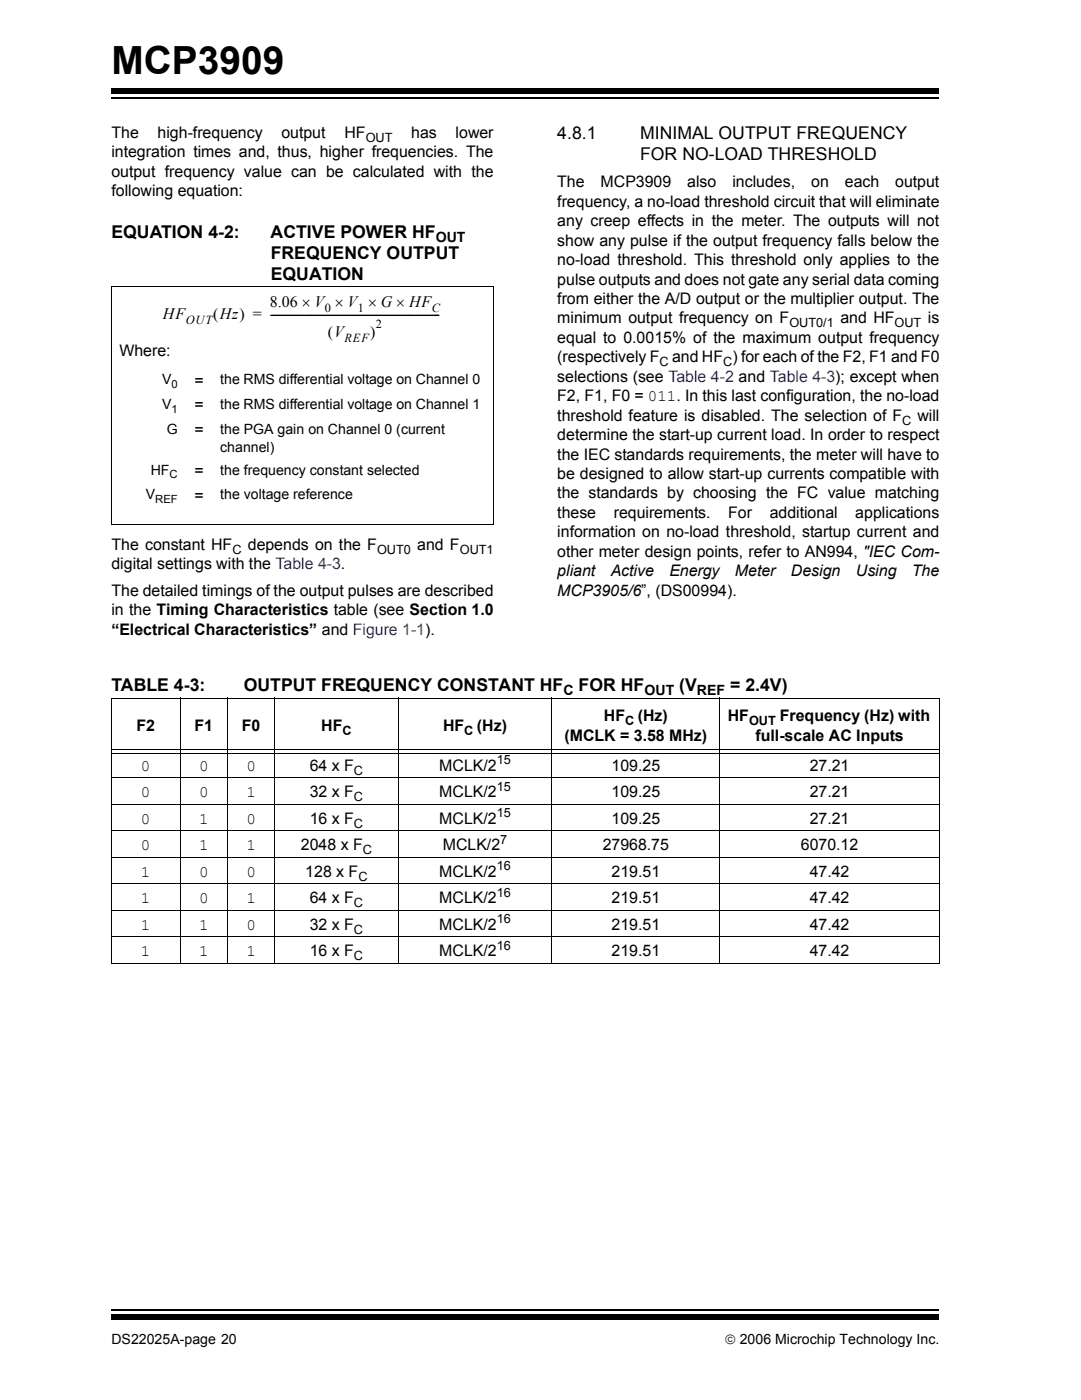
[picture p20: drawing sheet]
<svg xmlns="http://www.w3.org/2000/svg" width="216mm" height="279mm" viewBox="0 0 216 279" stroke-linecap="round" stroke-linejoin="round" font-family="sans-serif">
<defs><g id="words">
<text font-size="7.7" x="22.2" y="14.7">MCP3909</text>
<g font-size="3.5">
<text x="111.1" y="27.7">4.8.1</text>
<text x="127.6" y="27.7">MINIMAL OUTPUT FREQUENCY</text>
<text x="127.6" y="32">FOR NO-LOAD THRESHOLD</text>
<text x="22.2" y="47.5">EQUATION 4-2:</text>
<text x="54" y="47.5">ACTIVE POWER HF</text>
<text x="54" y="51.7">FREQUENCY OUTPUT</text>
<text x="54" y="56">EQUATION</text>
<text x="22.2" y="137.8">TABLE 4-3:</text>
<text x="48.6" y="137.8">OUTPUT FREQUENCY CONSTANT HF</text>
<text x="115.4" y="137.8">FOR HF</text>
<text x="135.4" y="137.8">(V</text>
<text x="145.6" y="137.8">= 2.4V)</text>
</g>
<g font-size="3.2">
<text x="22.2" y="27.5">The</text>
<text x="31.4" y="27.5">high-frequency</text>
<text x="56.1" y="27.5">output</text>
<text x="68.7" y="27.5">HF</text>
<text x="82" y="27.5">has</text>
<text x="90.9" y="27.5">lower</text>
<text x="22.2" y="31.4">integration times and, thus, higher frequencies. The</text>
<text x="22.2" y="35.3">output frequency value can be calculated with the</text>
<text x="22.2" y="39.2">following equation:</text>
<text x="111.1" y="37.4">The</text>
<text x="111.1" y="41.3">frequency, a no-load threshold circuit that will eliminate</text>
<text x="119.8" y="37.4">MCP3909</text>
<text x="137" y="37.4">also</text>
<text x="146" y="37.4">includes,</text>
<text x="161.8" y="37.4">on</text>
<text x="168.5" y="37.4">each</text>
<text x="178.5" y="37.4">output</text>
<text x="111.1" y="45.1">any creep effects in the meter. The outputs will not</text>
<text x="111.1" y="49">show any pulse if the output frequency falls below the</text>
<text x="111.1" y="52.9">no-load threshold. This threshold only applies to the</text>
<text x="111.1" y="56.8">pulse outputs and does not gate any serial data coming</text>
<text x="32.5" y="63.7">HF</text>
<text x="42.5" y="63.7">(Hz) = ---------------------------------------------------------------</text>
<text x="53.8" y="61.3">8.06 × V × V × G × HF</text>
<text x="111.1" y="60.7">from either the A/D output or the multiplier output. The</text>
<text x="111.1" y="64.6">minimum output frequency on F</text>
<text x="167.6" y="64.6">and HF</text>
<text x="185" y="64.6">is</text>
<text x="23.8" y="71">Where:</text>
<text x="65.3" y="67.3">(V</text>
<text x="73.8" y="67.3">)</text>
<text x="111.1" y="68.4">equal to 0.0015% of the maximum output frequency</text>
<text x="38.8" y="77">=</text>
<text x="111.1" y="72.3">(respectively F</text>
<text x="111.1" y="76.2">selections (see Table 4-2 and Table 4-3); except when</text>
<text x="134" y="72.3">and HF ) for each of the F2, F1 and F0</text>
<text x="38.8" y="81.9">=</text>
<text x="111.1" y="80.1">F2, F1, F0 = 011. In this last configuration, the no-load</text>
<text x="111.1" y="84">threshold feature is disabled. The selection of F</text>
<text x="182.9" y="84">will</text>
<text x="38.8" y="86.8">=</text>
<text x="111.1" y="87.8">determine the start-up current load. In order to respect</text>
<text x="38.8" y="95">=</text>
<text x="111.1" y="91.7">the IEC standards requirements, the meter will have to</text>
<text x="111.1" y="95.6">be designed to allow start-up currents compatible with</text>
<text x="38.8" y="99.9">=</text>
<text x="111.1" y="99.5">the standards by choosing the FC value matching</text>
<text x="111.1" y="103.4">these</text>
<text x="111.1" y="107.3">information on no-load threshold, startup current and</text>
<text x="122.4" y="103.4">requirements.</text>
<text x="145.2" y="103.4">For</text>
<text x="153.5" y="103.4">additional</text>
<text x="170.5" y="103.4">applications</text>
<text x="22.2" y="109.7">The constant HF</text>
<text x="22.2" y="113.6">digital settings with the Table 4-3.</text>
<text x="49.4" y="109.7">depends on the F</text>
<text x="83.2" y="109.7">and F</text>
<text x="111.1" y="111.1">other meter design points, refer to AN994, &quot;IEC Com-</text>
<text x="22.2" y="118.9">The detailed timings of the output pulses are described</text>
<text x="111.1" y="115">pliant</text>
<text x="111.1" y="118.9">MCP3905/6”, (DS00994).</text>
<text x="121.8" y="115">Active</text>
<text x="133.5" y="115">Energy</text>
<text x="146.6" y="115">Meter</text>
<text x="157.7" y="115">Design</text>
<text x="170.7" y="115">Using</text>
<text x="181.8" y="115">The</text>
<text x="22.2" y="122.8">in the Timing Characteristics table (see Section 1.0</text>
<text x="22.2" y="126.6">“Electrical Characteristics” and Figure 1-1).</text>
<text x="120.4" y="143.9">HF</text>
<text x="127.2" y="143.9">(Hz)</text>
<text x="145.1" y="143.9">HF</text>
<text x="155.5" y="143.9">Frequency (Hz) with</text>
<text x="27.2" y="145.9">F2</text>
<text x="38.8" y="145.9">F1</text>
<text x="48.2" y="145.9">F0</text>
<text x="64" y="145.9">HF</text>
<text x="88.3" y="145.9">HF</text>
<text x="95.1" y="145.9">(Hz)</text>
<text x="112.6" y="147.8">(MCLK = 3.58 MHz)</text>
<text x="150.7" y="147.8">full-scale AC Inputs</text>
<text x="28.1" y="153.8">0</text>
<text x="39.7" y="153.8">0</text>
<text x="49.1" y="153.8">0</text>
<text x="61.8" y="153.8">64 x F</text>
<text x="87.6" y="153.8">MCLK/2</text>
<text x="121.9" y="153.8">109.25</text>
<text x="161.5" y="153.8">27.21</text>
<text x="28.1" y="159.1">0</text>
<text x="39.7" y="159.1">0</text>
<text x="49.1" y="159.1">1</text>
<text x="61.8" y="159.1">32 x F</text>
<text x="87.6" y="159.1">MCLK/2</text>
<text x="121.9" y="159.1">109.25</text>
<text x="161.5" y="159.1">27.21</text>
<text x="28.1" y="164.4">0</text>
<text x="39.7" y="164.4">1</text>
<text x="49.1" y="164.4">0</text>
<text x="61.8" y="164.4">16 x F</text>
<text x="87.6" y="164.4">MCLK/2</text>
<text x="121.9" y="164.4">109.25</text>
<text x="161.5" y="164.4">27.21</text>
<text x="28.1" y="169.7">0</text>
<text x="39.7" y="169.7">1</text>
<text x="49.1" y="169.7">1</text>
<text x="60" y="169.7">2048 x F</text>
<text x="88.3" y="169.7">MCLK/2</text>
<text x="120.2" y="169.7">27968.75</text>
<text x="159.7" y="169.7">6070.12</text>
<text x="28.1" y="175">1</text>
<text x="39.7" y="175">0</text>
<text x="49.1" y="175">0</text>
<text x="60.9" y="175">128 x F</text>
<text x="87.6" y="175">MCLK/2</text>
<text x="121.9" y="175">219.51</text>
<text x="161.5" y="175">47.42</text>
<text x="28.1" y="180.3">1</text>
<text x="28.1" y="185.6">1</text>
<text x="39.7" y="180.3">0</text>
<text x="39.7" y="185.6">1</text>
<text x="49.1" y="180.3">1</text>
<text x="49.1" y="185.6">0</text>
<text x="61.8" y="180.3">64 x F</text>
<text x="61.8" y="185.6">32 x F</text>
<text x="87.6" y="180.3">MCLK/2</text>
<text x="87.6" y="185.6">MCLK/2</text>
<text x="121.9" y="180.3">219.51</text>
<text x="121.9" y="185.6">219.51</text>
<text x="161.5" y="180.3">47.42</text>
<text x="161.5" y="185.6">47.42</text>
<text x="28.1" y="190.9">1</text>
<text x="39.7" y="190.9">1</text>
<text x="49.1" y="190.9">1</text>
<text x="61.8" y="190.9">16 x F</text>
<text x="87.6" y="190.9">MCLK/2</text>
<text x="121.9" y="190.9">219.51</text>
<text x="161.5" y="190.9">47.42</text>
</g>
<g font-size="2.8">
<text x="86.9" y="48.4">OUT</text>
<text x="32.3" y="76.7">V</text>
<text x="43.9" y="76.7">the RMS differential voltage on Channel 0</text>
<text x="32.3" y="81.7">V</text>
<text x="43.9" y="81.7">the RMS differential voltage on Channel 1</text>
<text x="33.3" y="86.6">G</text>
<text x="43.9" y="86.6">the PGA gain on Channel 0 (current</text>
<text x="30.1" y="94.7">HF</text>
<text x="43.9" y="90.1">channel)</text>
<text x="43.9" y="94.7">the frequency constant selected</text>
<text x="29.1" y="99.7">V</text>
<text x="43.9" y="99.7">the voltage reference</text>
<text x="112.4" y="138.7">C</text>
<text x="128.5" y="138.7">OUT</text>
<text x="139" y="138.7">REF</text>
<text x="22.2" y="268.1">DS22025A-page 20</text>
<text x="144.5" y="268.1">© 2006 Microchip Technology Inc.</text>
</g>
<g font-size="2.5">
<text x="72.9" y="28.3">OUT</text>
<text x="37" y="64.7">OUT</text>
<text x="64.8" y="62.3">0</text>
<text x="71.4" y="62.3">1</text>
<text x="75" y="65.5">2</text>
<text x="86.1" y="62.3">C</text>
<text x="157.4" y="65.3">OUT0/1</text>
<text x="178.4" y="65.3">OUT</text>
<text x="68.7" y="68.3">REF</text>
<text x="131.5" y="73.1">C</text>
<text x="144.2" y="73.1">C</text>
<text x="179.9" y="84.8">C</text>
<text x="46.3" y="110.5">C</text>
<text x="75.2" y="110.5">OUT0</text>
<text x="91.7" y="110.5">OUT1</text>
<text x="68.3" y="146.7">C</text>
<text x="92.6" y="146.7">C</text>
<text x="124.6" y="144.7">C</text>
<text x="149.4" y="144.7">OUT</text>
<text x="70.6" y="154.6">C</text>
<text x="99" y="152.5">15</text>
<text x="70.6" y="159.9">C</text>
<text x="99" y="157.8">15</text>
<text x="70.6" y="165.2">C</text>
<text x="99" y="163.1">15</text>
<text x="72.3" y="170.5">C</text>
<text x="99" y="173.7">16</text>
<text x="99.7" y="168.4">7</text>
<text x="71.5" y="175.8">C</text>
<text x="99" y="179">16</text>
<text x="70.6" y="181.1">C</text>
<text x="99" y="184.3">16</text>
<text x="70.6" y="186.4">C</text>
<text x="70.6" y="191.6">C</text>
<text x="99" y="189.6">16</text>
</g>
<g font-size="2.2">
<text x="34.2" y="77.4">0</text>
<text x="34.2" y="82.4">1</text>
<text x="33.8" y="95.4">C</text>
<text x="30.9" y="100.4">REF</text>
</g>
</g></defs>
<path d="M22.2 19.6h165.1" fill="none" stroke="#000" stroke-width=".36"/>
<path d="M22.2 17.7h165.1v1h-165.1z" fill="#000"/>
<path d="M22.2 260.3h165.1v6h-165.1z" fill="#fff"/>
<path d="M22.2 261.4h165.1" fill="none" stroke="#000" stroke-width=".36"/>
<path d="M22.2 262.4h165.1v1h-165.1z" fill="#000"/>
<g fill="none" stroke="#000" stroke-width=".2">
<path d="M22.3 57.2h76.1M22.3 57.2v47.5M98.3 57.2v47.6M22.2 104.7h76.1M22.1 139.3h165.3M22.2 139.4v52.8M35.9 139.3v53.1M45.4 139.3v53.1M54.8 139.3v53.1M79.4 139.3v53.1M110.1 139.3v53.1M143.5 139.3v53.1"/>
<path d="M187.3 139.4v52.8M22.1 155.2h165.3M22.3 149.5h164.9M22.3 150.4h164.9M22.1 160.5h165.3M22.1 165.8h165.3M22.1 171.1h165.3M22.1 176.4h165.3M22.1 181.7h165.3M22.1 187h165.3M22.1 192.3h165.3"/>
</g>
<use href="#words"/>
</svg>
